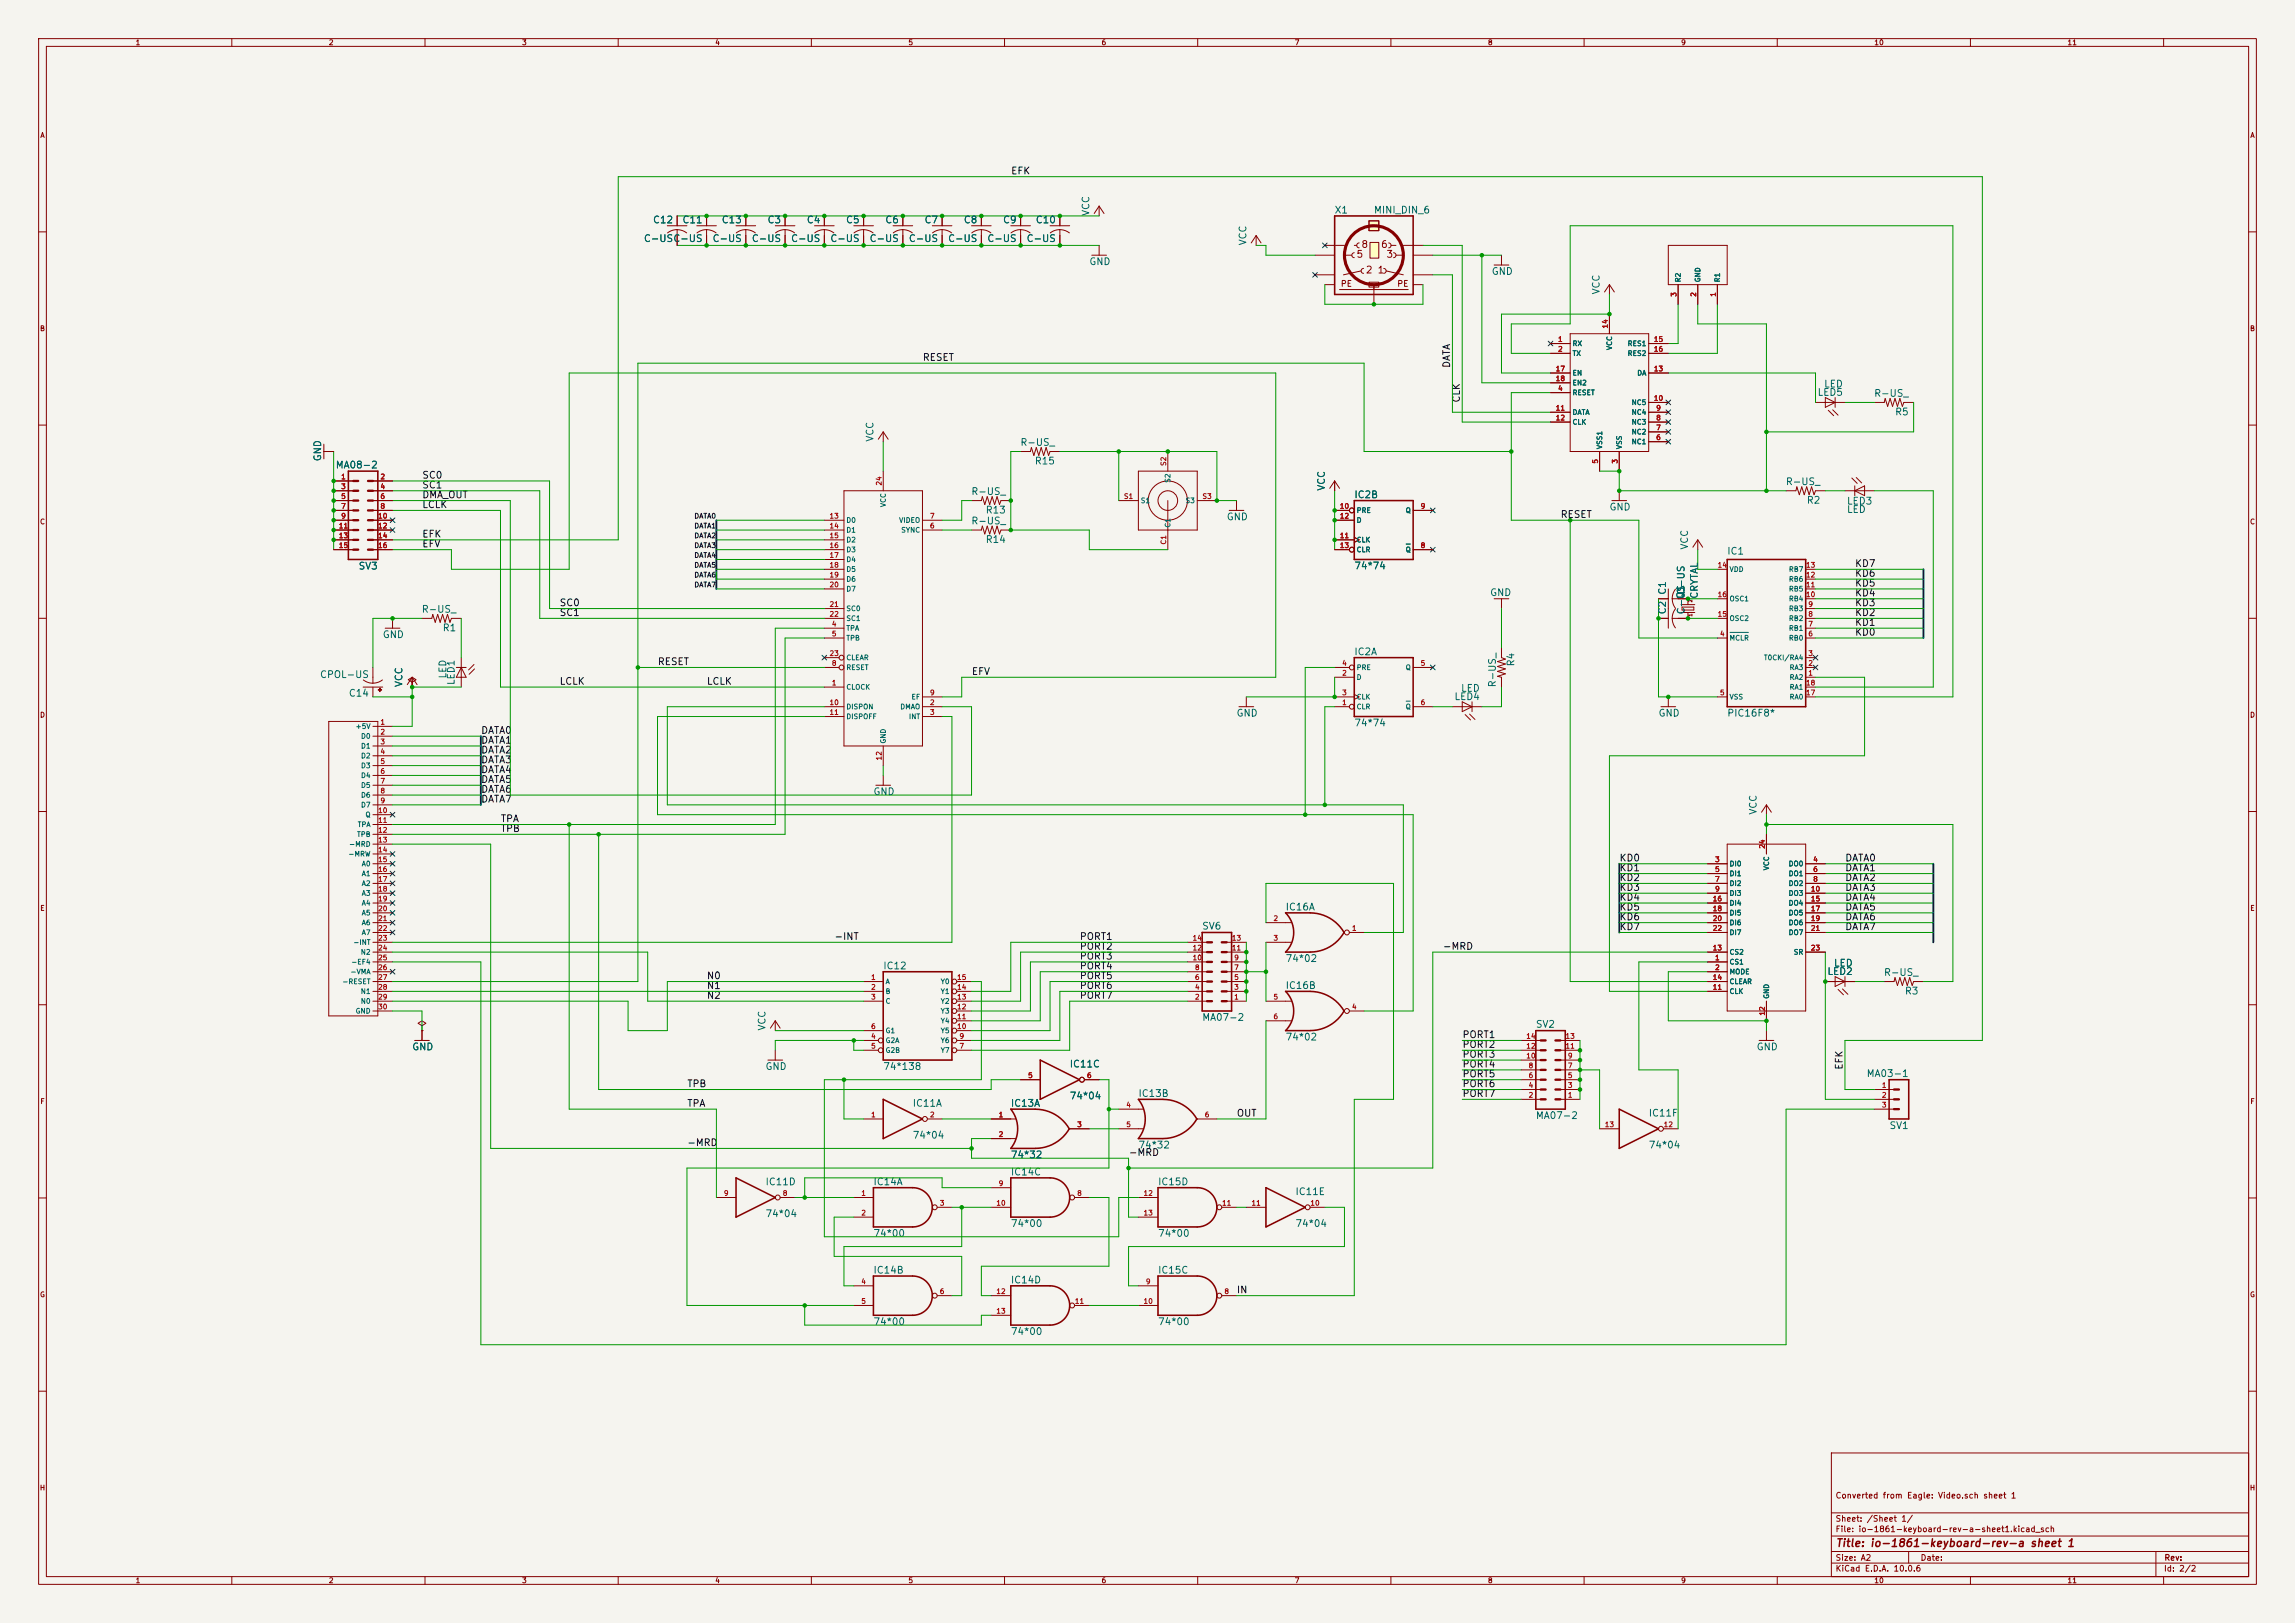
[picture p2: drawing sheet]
<svg xmlns="http://www.w3.org/2000/svg" width="594mm" height="420mm" viewBox="0 0 594 420" stroke-linecap="round" stroke-linejoin="round" font-family="sans-serif">
<defs><g id="words">
<text font-size="2" fill="#840000" x="475" y="400.8">Title: io-1861-keyboard-rev-a sheet 1</text>
<g font-size="1.8" fill="#0f0f0f">
<text x="261.5" y="45.5">EFK</text>
<text x="238.7" y="93.8">RESET</text>
<text x="375.7" y="95.4" transform="rotate(-90 375.7 95.4)">DATA</text>
<text x="378.3" y="104.3" transform="rotate(-90 378.3 104.3)">CLK</text>
<text x="109.1" y="124.3">SC0</text>
<text x="109.1" y="129.4">DMA_OUT</text>
<text x="109.1" y="126.8">SC1</text>
<text x="109.1" y="131.9">LCLK</text>
<text x="403.8" y="134.4">RESET</text>
<text x="109.1" y="142.1">EFV</text>
<text x="109.1" y="139.5">EFK</text>
<text x="480" y="147.1">KD7</text>
<text x="480" y="149.7">KD6</text>
<text x="480" y="152.2">KD5</text>
<text x="480" y="154.8">KD4</text>
<text x="144.7" y="157.3">SC0</text>
<text x="144.7" y="159.8">SC1</text>
<text x="480" y="159.8">KD2</text>
<text x="480" y="157.3">KD3</text>
<text x="480" y="162.4">KD1</text>
<text x="480" y="164.9">KD0</text>
<text x="170.1" y="172.5">RESET</text>
<text x="144.7" y="177.6">LCLK</text>
<text x="182.8" y="177.6">LCLK</text>
<text x="251.4" y="175.1">EFV</text>
<text x="124.4" y="190.3">DATA0</text>
<text x="124.4" y="197.9">DATA3</text>
<text x="124.4" y="195.4">DATA2</text>
<text x="124.4" y="192.9">DATA1</text>
<text x="124.4" y="200.5">DATA4</text>
<text x="124.4" y="203">DATA5</text>
<text x="124.4" y="208.1">DATA7</text>
<text x="124.4" y="205.6">DATA6</text>
<text x="129.5" y="213.2">TPA</text>
<text x="129.5" y="215.7">TPB</text>
<text x="419" y="225.9">KD1</text>
<text x="419" y="223.3">KD0</text>
<text x="477.4" y="223.3">DATA0</text>
<text x="477.4" y="225.9">DATA1</text>
<text x="419" y="233.5">KD4</text>
<text x="419" y="231">KD3</text>
<text x="419" y="228.4">KD2</text>
<text x="477.4" y="231">DATA3</text>
<text x="477.4" y="233.5">DATA4</text>
<text x="477.4" y="228.4">DATA2</text>
<text x="419" y="238.6">KD6</text>
<text x="419" y="236">KD5</text>
<text x="477.4" y="238.6">DATA6</text>
<text x="477.4" y="236">DATA5</text>
<text x="215.8" y="243.7">-INT</text>
<text x="279.3" y="243.7">PORT1</text>
<text x="419" y="241.1">KD7</text>
<text x="477.4" y="241.1">DATA7</text>
<text x="279.3" y="251.3">PORT4</text>
<text x="279.3" y="246.2">PORT2</text>
<text x="279.3" y="248.7">PORT3</text>
<text x="373.3" y="246.2">-MRD</text>
<text x="182.8" y="256.4">N1</text>
<text x="182.8" y="253.8">N0</text>
<text x="279.3" y="256.4">PORT6</text>
<text x="279.3" y="253.8">PORT5</text>
<text x="182.8" y="258.9">N2</text>
<text x="279.3" y="258.9">PORT7</text>
<text x="378.4" y="269.1">PORT1</text>
<text x="378.4" y="271.6">PORT2</text>
<text x="378.4" y="274.1">PORT3</text>
<text x="177.7" y="281.8">TPB</text>
<text x="378.4" y="279.2">PORT5</text>
<text x="378.4" y="281.8">PORT6</text>
<text x="378.4" y="276.7">PORT4</text>
<text x="477.3" y="277" transform="rotate(-90 477.3 277)">EFK</text>
<text x="177.7" y="286.8">TPA</text>
<text x="378.4" y="284.3">PORT7</text>
<text x="320" y="289.4">OUT</text>
<text x="177.7" y="297">-MRD</text>
<text x="292" y="299.5">-MRD</text>
<text x="320" y="335.1">IN</text>
</g>
<g font-size="1.8" fill="#006464">
<text x="168.9" y="58.2">C12</text>
<text x="176.5" y="58.2">C11</text>
<text x="186.6" y="58.2">C13</text>
<text x="198.5" y="58.2">C3</text>
<text x="208.7" y="58.2">C4</text>
<text x="218.8" y="58.2">C5</text>
<text x="229" y="58.2">C6</text>
<text x="239.1" y="58.2">C7</text>
<text x="249.3" y="58.2">C8</text>
<text x="259.5" y="58.2">C9</text>
<text x="267.9" y="58.2">C10</text>
<text x="282.4" y="56" transform="rotate(-90 282.4 56)">VCC</text>
<text x="345.3" y="55.7">X1</text>
<text x="355.5" y="55.7">MINI_DIN_6</text>
<text x="166.5" y="63">C-USC-US</text>
<text x="184.3" y="63">C-US</text>
<text x="194.4" y="63">C-US</text>
<text x="204.6" y="63">C-US</text>
<text x="214.8" y="63">C-US</text>
<text x="224.9" y="63">C-US</text>
<text x="235.1" y="63">C-US</text>
<text x="245.2" y="63">C-US</text>
<text x="255.4" y="63">C-US</text>
<text x="265.6" y="63">C-US</text>
<text x="323" y="63.6" transform="rotate(-90 323 63.6)">VCC</text>
<text x="281.8" y="69">GND</text>
<text x="385.9" y="71.6">GND</text>
<text x="414.5" y="76.3" transform="rotate(-90 414.5 76.3)">VCC</text>
<text x="472" y="100.7">LED</text>
<text x="470.3" y="102.9">LED5</text>
<text x="484.9" y="103.1">R-US_</text>
<text x="490.3" y="107.9">R5</text>
<text x="83.5" y="119.5" transform="rotate(-90 83.5 119.5)">GND</text>
<text x="226.5" y="114.4" transform="rotate(-90 226.5 114.4)">VCC</text>
<text x="263.9" y="115.8">R-US_</text>
<text x="86.7" y="121.6">MA08-2</text>
<text x="267.7" y="120.6">R15</text>
<text x="462.1" y="126">R-US_</text>
<text x="251.2" y="128.5">R-US_</text>
<text x="343.3" y="127.1" transform="rotate(-90 343.3 127.1)">VCC</text>
<text x="350.4" y="129.3">IC2B</text>
<text x="467.5" y="130.8">R2</text>
<text x="477.9" y="131">LED3</text>
<text x="251.2" y="136.1">R-US_</text>
<text x="255" y="133.3">R13</text>
<text x="317.4" y="135.1">GND</text>
<text x="416.4" y="132.5">GND</text>
<text x="477.9" y="133.2">LED</text>
<text x="255" y="140.9">R14</text>
<text x="437.3" y="142.4" transform="rotate(-90 437.3 142.4)">VCC</text>
<text x="446.9" y="143.9">IC1</text>
<text x="92.7" y="147.8">SV3</text>
<text x="350.4" y="147.8">74*74</text>
<text x="385.5" y="154.7">GND</text>
<text x="431.6" y="154.1" transform="rotate(-90 431.6 154.1)">C1</text>
<text x="436.3" y="155.1" transform="rotate(-90 436.3 155.1)">Q1</text>
<text x="436.4" y="154.1" transform="rotate(-90 436.4 154.1)">C-US</text>
<text x="439.9" y="155.1" transform="rotate(-90 439.9 155.1)">CRYTAL</text>
<text x="109" y="159">R-US_</text>
<text x="431.6" y="159.1" transform="rotate(-90 431.6 159.1)">C2</text>
<text x="436.4" y="159.1" transform="rotate(-90 436.4 159.1)">C-US</text>
<text x="98.9" y="165.5">GND</text>
<text x="114.4" y="163.8">R1</text>
<text x="350.4" y="170">IC2A</text>
<text x="392.4" y="172.6" transform="rotate(-90 392.4 172.6)">R4</text>
<text x="82.7" y="175.9">CPOL-US</text>
<text x="104.6" y="177.9" transform="rotate(-90 104.6 177.9)">VCC</text>
<text x="115.9" y="175.7" transform="rotate(-90 115.9 175.7)">LED</text>
<text x="118.1" y="177.4" transform="rotate(-90 118.1 177.4)">LED1</text>
<text x="378" y="179.4">LED</text>
<text x="387.6" y="178" transform="rotate(-90 387.6 178)">R-US_</text>
<text x="90.1" y="180.7">C14</text>
<text x="319.9" y="185.9">GND</text>
<text x="376.3" y="181.6">LED4</text>
<text x="429.1" y="185.9">GND</text>
<text x="446.9" y="185.9">PIC16F8*</text>
<text x="350.4" y="188.4">74*74</text>
<text x="225.9" y="206.2">GND</text>
<text x="455.1" y="211" transform="rotate(-90 455.1 211)">VCC</text>
<text x="332.6" y="236">IC16A</text>
<text x="311" y="241">SV6</text>
<text x="228.5" y="251.3">IC12</text>
<text x="332.6" y="249.4">74*02</text>
<text x="474.5" y="250.6">LED</text>
<text x="332.6" y="256.3">IC16B</text>
<text x="472.8" y="252.7">LED2</text>
<text x="487.5" y="253">R-US_</text>
<text x="492.9" y="257.8">R3</text>
<text x="198.6" y="266.8" transform="rotate(-90 198.6 266.8)">VCC</text>
<text x="311" y="264.6">MA07-2</text>
<text x="332.6" y="269.7">74*02</text>
<text x="397.4" y="266.4">SV2</text>
<text x="106.5" y="272.2">GND</text>
<text x="454.5" y="272.2">GND</text>
<text x="198" y="277.3">GND</text>
<text x="228.5" y="277.3">74*138</text>
<text x="276.7" y="276.7">IC11C</text>
<text x="483" y="279.1">MA03-1</text>
<text x="236.1" y="286.8">IC11A</text>
<text x="261.5" y="286.8">IC13A</text>
<text x="276.7" y="284.9">74*04</text>
<text x="294.5" y="284.3">IC13B</text>
<text x="397.4" y="290">MA07-2</text>
<text x="426.6" y="289.4">IC11F</text>
<text x="488.9" y="292.6">SV1</text>
<text x="236.1" y="295.1">74*04</text>
<text x="294.5" y="297.6">74*32</text>
<text x="426.6" y="297.6">74*04</text>
<text x="261.5" y="300.2">74*32</text>
<text x="261.5" y="304.6">IC14C</text>
<text x="198" y="307.1">IC11D</text>
<text x="225.9" y="307.1">IC14A</text>
<text x="299.6" y="307.1">IC15D</text>
<text x="335.1" y="309.7">IC11E</text>
<text x="198" y="315.4">74*04</text>
<text x="261.5" y="317.9">74*00</text>
<text x="335.1" y="317.9">74*04</text>
<text x="225.9" y="320.5">74*00</text>
<text x="299.6" y="320.5">74*00</text>
<text x="225.9" y="330">IC14B</text>
<text x="261.5" y="332.5">IC14D</text>
<text x="299.6" y="330">IC15C</text>
<text x="225.9" y="343.3">74*00</text>
<text x="261.5" y="345.9">74*00</text>
<text x="299.6" y="343.3">74*00</text>
</g>
<g font-size="1.8" fill="#840000">
<text x="352.2" y="64.6">8</text>
<text x="357.3" y="64.6">6</text>
<text x="350.9" y="67.1">5</text>
<text x="353.4" y="71.2">2</text>
<text x="356.4" y="71.2">1</text>
<text x="358.7" y="67.1">3</text>
</g>
<g font-size="1.5" fill="#840000">
<text x="346.9" y="74.6">PE</text>
<text x="361.5" y="74.6">PE</text>
<text x="475" y="388.1">Converted from Eagle: Video.sch sheet 1</text>
<text x="475" y="394.1">Sheet: /Sheet 1/</text>
<text x="475" y="396.8">File: io-1861-keyboard-rev-a-sheet1.kicad_sch</text>
<text x="475" y="407">KiCad E.D.A. 10.0.6</text>
<text x="475" y="404.2">Size: A2</text>
<text x="497" y="404.2">Date:</text>
<text x="560" y="407">Id: 2/2</text>
<text x="560.1" y="404.2">Rev:</text>
</g>
<g font-size="1.3" fill="#840000">
<text x="35" y="12">1</text>
<text x="85" y="12">2</text>
<text x="135" y="12">3</text>
<text x="185" y="12">4</text>
<text x="235" y="12">5</text>
<text x="285" y="12">6</text>
<text x="335" y="12">7</text>
<text x="385" y="12">8</text>
<text x="435" y="12">9</text>
<text x="485" y="12">10</text>
<text x="535" y="12">11</text>
<text x="10.3" y="36">A</text>
<text x="582.3" y="36">A</text>
<text x="10.2" y="86">B</text>
<text x="582.2" y="86">B</text>
<text x="10.2" y="136">C</text>
<text x="582.2" y="136">C</text>
<text x="10.2" y="186">D</text>
<text x="582.2" y="186">D</text>
<text x="10.3" y="236">E</text>
<text x="582.3" y="236">E</text>
<text x="10.3" y="286">F</text>
<text x="582.3" y="286">F</text>
<text x="10.2" y="336">G</text>
<text x="582.2" y="336">G</text>
<text x="10.2" y="386">H</text>
<text x="582.2" y="386">H</text>
<text x="35" y="410">1</text>
<text x="85" y="410">2</text>
<text x="135" y="410">3</text>
<text x="185" y="410">4</text>
<text x="235" y="410">5</text>
<text x="285" y="410">6</text>
<text x="335" y="410">7</text>
<text x="385" y="410">8</text>
<text x="435" y="410">9</text>
<text x="485" y="410">10</text>
<text x="535" y="410">11</text>
</g>
<g font-size="1.3" fill="#a90000">
<text x="434.2" y="76.9" transform="rotate(-90 434.2 76.9)">3</text>
<text x="439.3" y="76.9" transform="rotate(-90 439.3 76.9)">2</text>
<text x="444.4" y="76.9" transform="rotate(-90 444.4 76.9)">1</text>
<text x="403.1" y="88.8">1</text>
<text x="416.4" y="85.2" transform="rotate(-90 416.4 85.2)">14</text>
<text x="427.9" y="88.8">15</text>
<text x="403.1" y="91.3">2</text>
<text x="427.9" y="91.3">16</text>
<text x="402.5" y="96.4">17</text>
<text x="402.5" y="98.9">18</text>
<text x="403.1" y="101.5">4</text>
<text x="427.9" y="96.4">13</text>
<text x="402.5" y="106.5">11</text>
<text x="427.9" y="104">10</text>
<text x="428.5" y="106.5">9</text>
<text x="402.5" y="109.1">12</text>
<text x="428.5" y="111.6">7</text>
<text x="428.5" y="109.1">8</text>
<text x="428.5" y="114.2">6</text>
<text x="88.2" y="124.3">1</text>
<text x="98.3" y="124.3">2</text>
<text x="228.5" y="125.8" transform="rotate(-90 228.5 125.8)">24</text>
<text x="302.1" y="120.7" transform="rotate(-90 302.1 120.7)">S2</text>
<text x="413.9" y="120.1" transform="rotate(-90 413.9 120.1)">5</text>
<text x="419" y="120.1" transform="rotate(-90 419 120.1)">3</text>
<text x="88.2" y="126.9">3</text>
<text x="88.2" y="129.4">5</text>
<text x="88.2" y="131.9">7</text>
<text x="98.3" y="126.9">4</text>
<text x="98.3" y="129.4">6</text>
<text x="98.3" y="131.9">8</text>
<text x="290.8" y="129.4">S1</text>
<text x="311.1" y="129.4">S3</text>
<text x="346.6" y="131.9">10</text>
<text x="367.6" y="131.9">9</text>
<text x="87.6" y="137">11</text>
<text x="88.2" y="134.5">9</text>
<text x="97.7" y="134.5">10</text>
<text x="97.7" y="137">12</text>
<text x="214.6" y="134.5">13</text>
<text x="214.6" y="137">14</text>
<text x="240.6" y="137">6</text>
<text x="240.6" y="134.5">7</text>
<text x="346.6" y="134.5">12</text>
<text x="87.6" y="139.6">13</text>
<text x="87.6" y="142.1">15</text>
<text x="97.7" y="139.6">14</text>
<text x="97.7" y="142.1">16</text>
<text x="214.6" y="139.6">15</text>
<text x="214.6" y="142.1">16</text>
<text x="302.1" y="141.1" transform="rotate(-90 302.1 141.1)">C1</text>
<text x="346.6" y="139.6">11</text>
<text x="346.6" y="142.1">13</text>
<text x="367.6" y="142.1">8</text>
<text x="214.6" y="144.6">17</text>
<text x="214.6" y="147.2">18</text>
<text x="214.6" y="149.7">19</text>
<text x="444.4" y="147.2">14</text>
<text x="467.3" y="149.7">12</text>
<text x="467.3" y="147.2">13</text>
<text x="214.6" y="152.3">20</text>
<text x="444.4" y="154.8">16</text>
<text x="467.3" y="154.8">10</text>
<text x="467.3" y="152.3">11</text>
<text x="214.6" y="157.3">21</text>
<text x="214.6" y="159.9">22</text>
<text x="444.4" y="159.9">15</text>
<text x="467.9" y="159.9">8</text>
<text x="467.9" y="157.3">9</text>
<text x="215.2" y="162.4">4</text>
<text x="215.2" y="165">5</text>
<text x="445" y="165">4</text>
<text x="467.9" y="165">6</text>
<text x="467.9" y="162.4">7</text>
<text x="214.6" y="170">23</text>
<text x="215.2" y="172.6">8</text>
<text x="347.2" y="172.6">4</text>
<text x="367.6" y="172.6">5</text>
<text x="467.9" y="172.6">2</text>
<text x="467.9" y="170">3</text>
<text x="215.2" y="177.7">1</text>
<text x="347.2" y="175.1">2</text>
<text x="467.3" y="177.7">18</text>
<text x="467.9" y="175.1">1</text>
<text x="214.6" y="182.7">10</text>
<text x="214.6" y="185.3">11</text>
<text x="240.6" y="182.7">2</text>
<text x="240.6" y="185.3">3</text>
<text x="240.6" y="180.2">9</text>
<text x="347.2" y="182.7">1</text>
<text x="347.2" y="180.2">3</text>
<text x="367.6" y="182.7">6</text>
<text x="445" y="180.2">5</text>
<text x="467.3" y="180.2">17</text>
<text x="98.3" y="187.8">1</text>
<text x="98.3" y="190.4">2</text>
<text x="98.3" y="192.9">3</text>
<text x="98.3" y="195.4">4</text>
<text x="98.3" y="198">5</text>
<text x="228.5" y="196.9" transform="rotate(-90 228.5 196.9)">12</text>
<text x="98.3" y="200.5">6</text>
<text x="98.3" y="203.1">7</text>
<text x="98.3" y="205.6">8</text>
<text x="98.3" y="208.1">9</text>
<text x="97.7" y="210.7">10</text>
<text x="97.7" y="213.2">11</text>
<text x="97.7" y="215.8">12</text>
<text x="97.7" y="218.3">13</text>
<text x="97.7" y="220.8">14</text>
<text x="457.1" y="219.8" transform="rotate(-90 457.1 219.8)">24</text>
<text x="97.7" y="223.4">15</text>
<text x="97.7" y="225.9">16</text>
<text x="443.8" y="223.4">3</text>
<text x="443.8" y="225.9">5</text>
<text x="469.2" y="223.4">4</text>
<text x="469.2" y="225.9">6</text>
<text x="97.7" y="228.5">17</text>
<text x="97.7" y="231">18</text>
<text x="97.7" y="233.5">19</text>
<text x="443.2" y="233.5">16</text>
<text x="443.8" y="228.5">7</text>
<text x="443.8" y="231">9</text>
<text x="468.6" y="231">10</text>
<text x="468.6" y="233.5">15</text>
<text x="469.2" y="228.5">8</text>
<text x="97.7" y="236.1">20</text>
<text x="97.7" y="238.6">21</text>
<text x="329.5" y="238.6">2</text>
<text x="443.2" y="236.1">18</text>
<text x="443.2" y="238.6">20</text>
<text x="468.6" y="236.1">17</text>
<text x="468.6" y="238.6">19</text>
<text x="97.7" y="241.2">22</text>
<text x="97.7" y="243.7">23</text>
<text x="308.5" y="243.7">14</text>
<text x="318.7" y="243.7">13</text>
<text x="329.5" y="243.7">3</text>
<text x="349.8" y="241.2">1</text>
<text x="443.2" y="241.2">22</text>
<text x="468.6" y="241.2">21</text>
<text x="97.7" y="246.2">24</text>
<text x="97.7" y="248.8">25</text>
<text x="97.7" y="251.3">26</text>
<text x="308.5" y="248.8">10</text>
<text x="308.5" y="246.2">12</text>
<text x="309.1" y="251.3">8</text>
<text x="318.7" y="246.2">11</text>
<text x="319.3" y="251.3">7</text>
<text x="319.3" y="248.8">9</text>
<text x="443.2" y="246.2">13</text>
<text x="443.8" y="248.8">1</text>
<text x="443.8" y="251.3">2</text>
<text x="468.6" y="246.2">23</text>
<text x="97.7" y="253.9">27</text>
<text x="97.7" y="256.4">28</text>
<text x="225.3" y="253.9">1</text>
<text x="225.3" y="256.4">2</text>
<text x="247.6" y="256.4">14</text>
<text x="247.6" y="253.9">15</text>
<text x="309.1" y="256.4">4</text>
<text x="309.1" y="253.9">6</text>
<text x="319.3" y="256.4">3</text>
<text x="319.3" y="253.9">5</text>
<text x="443.2" y="256.4">11</text>
<text x="443.2" y="253.9">14</text>
<text x="97.7" y="258.9">29</text>
<text x="97.7" y="261.5">30</text>
<text x="225.3" y="258.9">3</text>
<text x="247.6" y="261.5">12</text>
<text x="247.6" y="258.9">13</text>
<text x="309.1" y="258.9">2</text>
<text x="319.3" y="258.9">1</text>
<text x="329.5" y="258.9">5</text>
<text x="349.8" y="261.5">4</text>
<text x="457.1" y="263" transform="rotate(-90 457.1 263)">12</text>
<text x="225.3" y="269.1">4</text>
<text x="225.3" y="266.6">6</text>
<text x="247.6" y="266.6">10</text>
<text x="247.6" y="264">11</text>
<text x="248.2" y="269.1">9</text>
<text x="329.5" y="264">6</text>
<text x="394.9" y="269.1">14</text>
<text x="405.1" y="269.1">13</text>
<text x="225.3" y="271.6">5</text>
<text x="248.2" y="271.6">7</text>
<text x="394.9" y="274.2">10</text>
<text x="394.9" y="271.6">12</text>
<text x="405.1" y="271.6">11</text>
<text x="405.7" y="274.2">9</text>
<text x="266" y="279.3">5</text>
<text x="281.2" y="279.3">6</text>
<text x="395.5" y="281.8">4</text>
<text x="395.5" y="279.3">6</text>
<text x="395.5" y="276.7">8</text>
<text x="405.7" y="281.8">3</text>
<text x="405.7" y="279.3">5</text>
<text x="405.7" y="276.7">7</text>
<text x="486.9" y="281.8">1</text>
<text x="291.4" y="286.9">4</text>
<text x="395.5" y="284.3">2</text>
<text x="405.7" y="284.3">1</text>
<text x="486.9" y="284.3">2</text>
<text x="486.9" y="286.9">3</text>
<text x="225.3" y="289.4">1</text>
<text x="240.6" y="289.4">2</text>
<text x="258.3" y="289.4">1</text>
<text x="278.7" y="292">3</text>
<text x="291.4" y="292">5</text>
<text x="311.7" y="289.4">6</text>
<text x="415.2" y="292">13</text>
<text x="430.5" y="292">12</text>
<text x="258.3" y="294.5">2</text>
<text x="187.2" y="309.7">9</text>
<text x="202.5" y="309.7">8</text>
<text x="222.8" y="309.7">1</text>
<text x="258.3" y="307.2">9</text>
<text x="278.7" y="309.7">8</text>
<text x="295.8" y="309.7">12</text>
<text x="222.8" y="314.8">2</text>
<text x="243.1" y="312.3">3</text>
<text x="257.7" y="312.3">10</text>
<text x="295.8" y="314.8">13</text>
<text x="316.2" y="312.3">11</text>
<text x="323.8" y="312.3">11</text>
<text x="339" y="312.3">10</text>
<text x="222.8" y="332.6">4</text>
<text x="243.1" y="335.1">6</text>
<text x="257.7" y="335.1">12</text>
<text x="296.4" y="332.6">9</text>
<text x="316.8" y="335.1">8</text>
<text x="222.8" y="337.7">5</text>
<text x="257.7" y="340.2">13</text>
<text x="278.1" y="337.7">11</text>
<text x="295.8" y="337.7">10</text>
</g>
<g font-size="1.3" fill="#006464">
<text x="435.3" y="73.2" transform="rotate(-90 435.3 73.2)">R2</text>
<text x="440.4" y="73.2" transform="rotate(-90 440.4 73.2)">GND</text>
<text x="445.5" y="73.2" transform="rotate(-90 445.5 73.2)">R1</text>
<text x="406.9" y="89.9">RX</text>
<text x="421.1" y="89.9">RES1</text>
<text x="406.9" y="92.4">TX</text>
<text x="417.5" y="90.7" transform="rotate(-90 417.5 90.7)">VCC</text>
<text x="421.1" y="92.4">RES2</text>
<text x="406.9" y="97.5">EN</text>
<text x="406.9" y="100">EN2</text>
<text x="423.6" y="97.5">DA</text>
<text x="406.9" y="102.6">RESET</text>
<text x="406.9" y="107.6">DATA</text>
<text x="422.2" y="107.6">NC4</text>
<text x="422.2" y="105.1">NC5</text>
<text x="406.9" y="110.2">CLK</text>
<text x="422.2" y="112.7">NC2</text>
<text x="422.2" y="110.2">NC3</text>
<text x="415" y="116.4" transform="rotate(-90 415 116.4)">VSS1</text>
<text x="420.1" y="116.4" transform="rotate(-90 420.1 116.4)">VSS</text>
<text x="422.2" y="115.3">NC1</text>
<text x="303.2" y="125.1" transform="rotate(-90 303.2 125.1)">S2</text>
<text x="229.6" y="131.4" transform="rotate(-90 229.6 131.4)">VCC</text>
<text x="295.1" y="130.5">S1</text>
<text x="306.7" y="130.5">S3</text>
<text x="218.9" y="135.6">D0</text>
<text x="232.6" y="135.6">VIDEO</text>
<text x="303.2" y="136.7" transform="rotate(-90 303.2 136.7)">C1</text>
<text x="351" y="133">PRE</text>
<text x="351" y="135.6">D</text>
<text x="363.7" y="133">Q</text>
<text x="218.9" y="138.1">D1</text>
<text x="218.9" y="140.7">D2</text>
<text x="218.9" y="143.2">D3</text>
<text x="233.1" y="138.1">SYNC</text>
<text x="351" y="140.7">CLK</text>
<text x="351" y="143.2">CLR</text>
<text x="363.7" y="143.2">Q</text>
<text x="218.9" y="145.7">D4</text>
<text x="218.9" y="148.3">D5</text>
<text x="447.5" y="148.3">VDD</text>
<text x="462.9" y="148.3">RB7</text>
<text x="218.9" y="150.8">D6</text>
<text x="218.9" y="153.4">D7</text>
<text x="447.5" y="155.9">OSC1</text>
<text x="462.9" y="155.9">RB4</text>
<text x="462.9" y="153.4">RB5</text>
<text x="462.9" y="150.8">RB6</text>
<text x="218.9" y="158.4">SC0</text>
<text x="218.9" y="161">SC1</text>
<text x="447.5" y="161">OSC2</text>
<text x="462.9" y="161">RB2</text>
<text x="462.9" y="158.4">RB3</text>
<text x="218.9" y="163.5">TPA</text>
<text x="218.9" y="166.1">TPB</text>
<text x="447.5" y="166.1">MCLR</text>
<text x="462.9" y="166.1">RB0</text>
<text x="462.9" y="163.5">RB1</text>
<text x="218.9" y="173.7">RESET</text>
<text x="218.9" y="171.1">CLEAR</text>
<text x="351" y="173.7">PRE</text>
<text x="363.7" y="173.7">Q</text>
<text x="456.4" y="171.1">T0CKI/RA4</text>
<text x="463.1" y="173.7">RA3</text>
<text x="218.9" y="178.8">CLOCK</text>
<text x="351" y="176.2">D</text>
<text x="463.1" y="176.2">RA2</text>
<text x="463.1" y="178.8">RA1</text>
<text x="218.9" y="183.8">DISPON</text>
<text x="232.9" y="183.8">DMAO</text>
<text x="235.8" y="181.3">EF</text>
<text x="351" y="183.8">CLR</text>
<text x="351" y="181.3">CLK</text>
<text x="363.7" y="183.8">Q</text>
<text x="447.5" y="181.3">VSS</text>
<text x="463.1" y="181.3">RA0</text>
<text x="91.9" y="188.9">+5V</text>
<text x="93.3" y="191.5">D0</text>
<text x="218.9" y="186.4">DISPOFF</text>
<text x="235.1" y="186.4">INT</text>
<text x="93.3" y="194">D1</text>
<text x="93.3" y="196.5">D2</text>
<text x="229.6" y="192.6" transform="rotate(-90 229.6 192.6)">GND</text>
<text x="93.3" y="199.1">D3</text>
<text x="93.3" y="201.6">D4</text>
<text x="93.3" y="204.2">D5</text>
<text x="93.3" y="206.7">D6</text>
<text x="93.3" y="209.2">D7</text>
<text x="92.5" y="214.3">TPA</text>
<text x="94.5" y="211.8">Q</text>
<text x="90" y="221.9">-MRW</text>
<text x="90.2" y="219.4">-MRD</text>
<text x="92.3" y="216.9">TPB</text>
<text x="93.5" y="224.5">A0</text>
<text x="93.5" y="227">A1</text>
<text x="447.5" y="224.5">DI0</text>
<text x="447.5" y="227">DI1</text>
<text x="458.2" y="225.3" transform="rotate(-90 458.2 225.3)">VCC</text>
<text x="462.8" y="224.5">DO0</text>
<text x="462.8" y="227">DO1</text>
<text x="93.5" y="229.6">A2</text>
<text x="93.5" y="232.1">A3</text>
<text x="447.5" y="229.6">DI2</text>
<text x="447.5" y="232.1">DI3</text>
<text x="462.8" y="229.6">DO2</text>
<text x="462.8" y="232.1">DO3</text>
<text x="93.5" y="234.6">A4</text>
<text x="93.5" y="237.2">A5</text>
<text x="93.5" y="239.7">A6</text>
<text x="447.5" y="234.6">DI4</text>
<text x="447.5" y="237.2">DI5</text>
<text x="447.5" y="239.7">DI6</text>
<text x="462.8" y="234.6">DO4</text>
<text x="462.8" y="237.2">DO5</text>
<text x="462.8" y="239.7">DO6</text>
<text x="91.3" y="244.8">-INT</text>
<text x="93.5" y="242.3">A7</text>
<text x="447.5" y="242.3">DI7</text>
<text x="462.8" y="242.3">DO7</text>
<text x="90.8" y="249.9">-EF4</text>
<text x="93.2" y="247.3">N2</text>
<text x="447.5" y="249.9">CS1</text>
<text x="447.5" y="247.3">CS2</text>
<text x="464.1" y="247.3">SR</text>
<text x="88.5" y="255">-RESET</text>
<text x="90.6" y="252.4">-VMA</text>
<text x="93.2" y="257.5">N1</text>
<text x="229.1" y="255">A</text>
<text x="229.1" y="257.5">B</text>
<text x="243.3" y="257.5">Y1</text>
<text x="243.3" y="255">Y0</text>
<text x="447.5" y="252.4">MODE</text>
<text x="447.5" y="257.5">CLK</text>
<text x="447.5" y="255">CLEAR</text>
<text x="91.9" y="262.6">GND</text>
<text x="93.2" y="260">N0</text>
<text x="229.1" y="260">C</text>
<text x="243.3" y="262.6">Y3</text>
<text x="243.3" y="260">Y2</text>
<text x="458.2" y="258.6" transform="rotate(-90 458.2 258.6)">GND</text>
<text x="229.1" y="267.7">G1</text>
<text x="243.3" y="267.7">Y5</text>
<text x="243.3" y="265.1">Y4</text>
<text x="229.1" y="270.2">G2A</text>
<text x="229.1" y="272.7">G2B</text>
<text x="243.3" y="272.7">Y7</text>
<text x="243.3" y="270.2">Y6</text>
</g>
<g font-size="1.3" fill="#0f0f0f">
<text x="179.6" y="134.5">DATA0</text>
<text x="179.6" y="137">DATA1</text>
<text x="179.6" y="139.6">DATA2</text>
<text x="179.6" y="142.1">DATA3</text>
<text x="179.6" y="144.7">DATA4</text>
<text x="179.6" y="147.2">DATA5</text>
<text x="179.6" y="149.7">DATA6</text>
<text x="179.6" y="152.3">DATA7</text>
</g>
<g font-size=".9" fill="#840000">
<text x="438.2" y="156" transform="rotate(-90 438.2 156)">2</text>
<text x="438.2" y="159.7" transform="rotate(-90 438.2 159.7)">1</text>
</g>
</g></defs>
<path d="M0 0h594v420h-594z" fill="#f5f4ef" stroke="#f5f4ef" stroke-width=".26"/>
<g fill="none" stroke="#840000" stroke-width=".26">
<path d="M10 10h574v400h-574zM12 12h570v396h-570zM60 10v2M110 10v2M160 10v2M210 10v2M260 10v2M310 10v2M360 10v2M410 10v2M460 10v2M510 10v2"/>
<path d="M560 10v2M10 60h2M582 60h2M10 110h2M302.3 116.8v5.1M582 110h2M289.6 129.5h5M294.6 121.9h15.3v15.3h-15.3zM302.3 129.5v12.7M309.9 129.5h5.1M318.1 132.1h3.8M320 129.5v2.6"/>
<path d="M10 160h2M106.7 176.5l1-.6-1-.6-1 .6 1 .6v1.3M106.7 177.8h.1M106.7 175.3l-1.3 1.9M106.7 175.3l1.2 1.9M106.7 175.3v2.5M118.1 172.7h2.5M119.4 172.7l1.2 2.6h-2.5zM119.4 170.2v7.6M122.7 172l-1.4 1.4M122.8 173.1l-1.4 1.4M582 160h2"/>
<path d="M429.9 182.9h3.8M431.8 180.3v2.6M10 210h2M582 210h2M10 260h2M107.3 269.2h3.8M109.2 265.4l1-.6-1-.6-1 .6 1 .6v1.3M109.2 266.7h.1M109.2 266.7v2.5M582 260h2M10 310h2M582 310h2"/>
<path d="M10 360h2M474 376h108v32h-108zM582 360h2M474 397.5h108M474 391.5h108M60 408v2M110 408v2M160 408v2M210 408v2M260 408v2M310 408v2M360 408v2"/>
<path d="M410 408v2M460 408v2M474 404.5h108M474 401.5h108M494 401.5v3M510 408v2M558 401.5v6.5M560 408v2"/>
<circle cx="302.3" cy="129.5" r="2.54"/>
<circle cx="302.3" cy="129.5" r="5.1"/>
</g>
<g fill="#ffffc2">
<path d="M97.9 178.5l.9 .1z"/>
<path d="M98.3 178.1l.1 .9z"/>
</g>
<g fill="none" stroke="#840000" stroke-width=".26">
<path d="M172.7 58.4h5.1M175.3 59.4a4.1 4.1 0 0 0-2.5 .9M175.3 55.9v2.5M180.3 58.4h5.1M182.9 59.4a4.1 4.1 0 0 0-2.5 .9M182.9 55.9v2.5M190.5 58.4h5.1M193 59.4a4.1 4.1 0 0 0-2.4 .9M193 55.9v2.5M200.7 58.4h5M203.2 59.4a4.1 4.1 0 0 0-2.5 .9M203.2 55.9v2.5"/>
<path d="M210.8 58.4h5.1M213.4 59.4a4.1 4.1 0 0 0-2.5 .9M213.4 55.9v2.5M221 58.4h5.1M223.5 59.4a4.1 4.1 0 0 0-2.5 .9M223.5 55.9v2.5M231.1 58.4h5.1M233.7 59.4a4.1 4.1 0 0 0-2.5 .9M233.7 55.9v2.5M241.3 58.4h5.1M243.8 59.4a4.1 4.1 0 0 0-2.4 .9M243.8 55.9v2.5"/>
<path d="M251.5 58.4h5M254 59.4a4.1 4.1 0 0 0-2.5 .9M254 55.9v2.5M261.6 58.4h5.1M264.2 59.4a4.1 4.1 0 0 0-2.5 .9M264.2 55.9v2.5M271.8 58.4h5.1M274.3 59.4a4.1 4.1 0 0 0-2.5 .9M274.3 55.9v2.5M284.5 53.3v2.6M284.5 53.3l-1.3 1.9M284.5 53.3l1.2 1.9"/>
<path d="M177.7 60.3a4.1 4.1 0 0 0-2.4-.9v4.1M185.3 60.3a4.1 4.1 0 0 0-2.4-.9v4.1M195.5 60.3a4.1 4.1 0 0 0-2.5-.9v4.1M205.7 60.3a4.1 4.1 0 0 0-2.5-.9v4.1M215.8 60.3a4.1 4.1 0 0 0-2.4-.9v4.1M226 60.3a4.1 4.1 0 0 0-2.5-.9v4.1M236.1 60.3a4.1 4.1 0 0 0-2.4-.9v4.1M246.3 60.3a4.1 4.1 0 0 0-2.5-.9v4.1M256.5 60.3a4 4 0 0 0-2.5-.9v4.1M266.6 60.3a4 4 0 0 0-2.4-.9v4.1M276.8 60.3a4 4 0 0 0-2.5-.9v4.1M282.6 66h3.8"/>
<path d="M284.5 63.5v2.5M325.1 61l-1.3 1.9M325.1 61l1.3 1.9M325.1 61v2.5M386.7 68.6h3.8M388.6 66v2.6M431.8 63.5h15.2v10.2h-15.2zM434.3 73.7v5M439.4 73.7v5M444.5 73.7v5M401.3 88.9h5.1M401.3 91.4h5.1"/>
<path d="M401.3 96.5h5.1M401.3 99.1h5.1M406.4 86.4h20.3v30.4h-20.3zM416.6 81.3v5.1M426.7 88.9h5.1M426.7 91.4h5.1M426.7 96.5h5.1M83.8 116.8h2.6M83.8 114.9v3.8M228.6 111.8v2.5M228.6 111.8l-1.3 1.9M228.6 111.8l1.3 1.9"/>
<path d="M264.2 116.8h2.5l.3-1 .6 2.1 .6-2.1 .7 2.1 .6-2.1 .6 2.1 .7-2.1 .6 2.1 .4-1.1h2.5M401.3 101.6h5.1M401.3 109.2h5.1M401.3 106.7h5.1M414 116.8v5.1M419.1 116.8v5.1M426.7 104.1h5.1M426.7 114.3h5.1M426.7 111.8h5.1M426.7 109.2h5.1M426.7 106.7h5.1M469.9 104.1h7.6"/>
<path d="M472.4 102.9l2.6 1.2-2.6 1.3zM473.2 106.2l1.4 1.4M474.3 106l1.4 1.4M475 102.9v2.5M485.1 104.1h2.6l.2-1 .7 2.1 .6-2.1 .6 2.1 .7-2.1 .6 2.1 .6-2.1 .7 2.1 .4-1.1h2.5M86.4 129.5h5M86.4 137.2h5M86.4 124.5h5M86.4 127h5M86.4 132.1h5M86.4 134.6h5M86.4 139.7h5"/>
<path d="M96.5 129.5h5.1M96.5 137.2h5.1M96.5 124.5h5.1M96.5 127h5.1M96.5 132.1h5.1M96.5 134.6h5.1M96.5 139.7h5.1M213.4 137.2h5M213.4 134.6h5M213.4 139.7h5M218.4 127h20.4v66h-20.4zM228.6 121.9v5.1"/>
<path d="M238.8 137.2h5M238.8 134.6h5M251.5 129.5h2.5l.3-1 .6 2.1 .6-2.1 .7 2.1 .6-2.1 .6 2.1 .7-2.1 .6 2.1 .4-1.1h2.5M251.5 137.2h2.5l.3-1.1 .6 2.1 .6-2.1 .7 2.1 .6-2.1 .6 2.1 .7-2.1 .6 2.1 .4-1h2.5M345.4 124.5l-1.2 1.9M345.4 124.5l1.3 1.9M345.4 124.5v2.5M417.2 129.5h3.8M419.1 127v2.5M439.4 139.7l-1.3 1.9M439.4 139.7l1.3 1.9M439.4 139.7v2.5"/>
<path d="M462.3 127h2.5l.3-1 .6 2 .6-2 .7 2 .6-2 .6 2 .7-2 .6 2 .4-1h2.5M477.5 127h7.6M479.3 123.7l1.4 1.4M480.1 127l2.5-1.3v2.6zM480.1 125.7v2.6M480.4 123.6l1.4 1.4M86.4 142.2h5M96.5 142.2h5.1M213.4 142.2h5M213.4 144.8h5M213.4 147.3h5M213.4 149.9h5"/>
<path d="M213.4 152.4h5M213.4 157.5h5M94 177.8h5.1M94 175.9a4 4 0 0 0 2.5 .9M96.5 172.7v4.1M96.5 177.8v2.5M97.9 178.5l.9 .1zM98.3 178.1l.1 .9zM99 175.9a4.1 4.1 0 0 1-2.5 .9M99.7 162.6h3.8M101.6 160v2.6M109.2 160h2.6l.2-1 .6 2 .7-2 .6 2 .7-2 .6 2 .6-2 .7 2 .3-1h2.6"/>
<path d="M213.4 177.8h5M213.4 162.6h5M213.4 160h5M213.4 165.1h5M213.4 172.7h3.8M213.4 170.2h3.8M85.1 186.7h12.7v76.2h-12.7zM96.5 188h5.1M96.5 190.5h5.1M96.5 193h5.1M96.5 195.6h5.1M96.5 198.1h5.1"/>
<path d="M213.4 182.9h5M213.4 185.4h5M228.6 193v5.1M238.8 182.9h5M238.8 185.4h5M238.8 180.3h5M320.7 182.9h3.8M322.6 180.3v2.6M96.5 200.7h5.1M96.5 203.2h5.1M96.5 205.7h5.1M96.5 208.3h5.1"/>
<path d="M96.5 210.8h5.1M96.5 213.4h5.1M96.5 215.9h5.1M96.5 218.4h5.1M226.7 203.2h3.8M228.6 200.7v2.5M447 218.4h20.4v43.2h-20.4zM457.2 215.9v5.1M96.5 221h5.1M96.5 223.5h5.1M96.5 226.1h5.1M96.5 228.6h5.1"/>
<path d="M96.5 231.1h5.1M96.5 233.7h5.1M96.5 236.2h5.1M96.5 238.8h5.1M442 223.5h5M442 226.1h5M442 228.6h5M442 231.1h5M442 233.7h5M442 236.2h5M442 238.8h5M467.4 223.5h5"/>
<path d="M467.4 226.1h5M467.4 228.6h5M467.4 231.1h5M467.4 233.7h5M467.4 236.2h5M467.4 238.8h5M96.5 241.3h5.1M96.5 243.8h5.1M96.5 246.4h5.1M96.5 248.9h5.1M96.5 251.5h5.1M96.5 254h5.1"/>
<path d="M96.5 256.5h5.1M96.5 259.1h5.1M223.5 254h5.1M223.5 256.5h5.1M223.5 259.1h5.1M247.6 254h3.9M247.6 256.5h3.9M247.6 259.1h3.9M307.3 243.8h5.1M307.3 246.4h5.1M307.3 248.9h5.1M307.3 251.5h5.1"/>
<path d="M307.3 254h5.1M307.3 256.5h5.1M307.3 259.1h5.1M317.5 243.8h5.1M317.5 246.4h5.1M317.5 248.9h5.1M317.5 251.5h5.1M317.5 254h5.1M317.5 256.5h5.1M317.5 259.1h5.1M442 241.3h5M442 246.4h5"/>
<path d="M442 248.9h5M442 251.5h5M442 254h5M442 256.5h5M457.2 259.1v5.1M467.4 241.3h5M467.4 246.4h5M472.4 254h7.7M475 252.7l2.5 1.3-2.5 1.3zM475.7 256l1.4 1.4M476.9 255.9l1.4 1.4M477.5 252.7v2.6"/>
<path d="M487.7 254h2.5l.3-1 .6 2 .6-2 .7 2 .6-2 .6 2 .7-2 .6 2 .4-1h2.5M96.5 261.6h5.1M198.8 274.3h3.8M200.7 264.2l-1.3 1.9M200.7 264.2l1.2 1.9M200.7 264.2v2.5M200.7 271.8v2.5M223.5 269.2h3.8M223.5 271.8h3.8M223.5 266.7h5.1M247.6 261.6h3.9M247.6 269.2h3.9"/>
<path d="M247.6 271.8h3.9M247.6 266.7h3.9M247.6 264.2h3.9M264.2 279.4h5M280.7 279.4h3.8M393.7 274.3h5.1M393.7 279.4h5.1M393.7 269.2h5.1M393.7 271.8h5.1M393.7 276.9h5.1M403.9 274.3h5M403.9 279.4h5"/>
<path d="M403.9 269.2h5M403.9 271.8h5M403.9 276.9h5M455.3 269.2h3.8M457.2 266.7v2.5M223.5 289.6h5.1M240 289.6h3.8M256.5 289.6h6.4M256.5 294.6h6.4M276.9 292.1h5M289.6 292.1h6.3M289.6 287h6.3"/>
<path d="M309.9 289.6h5.1M393.7 281.9h5.1M393.7 284.5h5.1M403.9 281.9h5M403.9 284.5h5M485.1 287h5.1M485.1 281.9h5.1M485.1 284.5h5.1M185.4 309.9h5.1M201.9 309.9h3.8M221 309.9h5.1M221 315h5.1"/>
<path d="M242.6 312.4h3.8M256.5 307.3h5.1M256.5 312.4h5.1M278.1 309.9h3.8M294.6 309.9h5.1M294.6 315h5.1M316.2 312.4h3.8M221 337.8h5.1M221 332.7h5.1M242.6 335.3h3.8M256.5 335.3h5.1M278.1 337.8h3.8"/>
<path d="M294.6 337.8h5.1M294.6 332.7h5.1M316.2 335.3h3.8M256.5 340.4h5.1"/>
<circle cx="217.8" cy="172.7" r=".63"/>
<circle cx="217.8" cy="170.2" r=".63"/>
<circle cx="247" cy="254" r=".63"/>
<circle cx="247" cy="259.1" r=".63"/>
<circle cx="247" cy="256.5" r=".63"/>
<circle cx="228" cy="269.2" r=".63"/>
<circle cx="228" cy="271.8" r=".63"/>
<circle cx="247" cy="266.7" r=".63"/>
<circle cx="247" cy="261.6" r=".63"/>
<circle cx="247" cy="264.2" r=".63"/>
<circle cx="247" cy="271.8" r=".63"/>
<circle cx="247" cy="269.2" r=".63"/>
<circle cx="280" cy="279.4" r=".63"/>
<circle cx="239.4" cy="289.6" r=".63"/>
<circle cx="201.3" cy="309.9" r=".63"/>
<circle cx="241.9" cy="312.4" r=".63"/>
<circle cx="277.5" cy="309.9" r=".63"/>
<circle cx="315.6" cy="312.4" r=".63"/>
<circle cx="241.9" cy="335.3" r=".63"/>
<circle cx="277.5" cy="337.8" r=".63"/>
<circle cx="315.6" cy="335.3" r=".63"/>
</g>
<g fill="none" stroke="#840000" stroke-width=".41">
<path d="M90.2 121.9h7.6v22.9h-7.6zM228.6 251.5h17.8v22.8h-17.8zM311.1 241.3h7.7v20.3h-7.7zM269.2 274.3l10.2 5.1-10.2 5.1zM397.5 266.7h7.6v20.3h-7.6zM488.9 279.4h5.1v10.2h-5.1zM228.6 284.5l10.2 5.1-10.2 5zM268 287h-6.4a8.1 8.1 0 0 1 0 10.2h6.4M268 287a10.1 10.1 0 0 1 8.8 5.2M276.8 292a10.1 10.1 0 0 1-8.8 5.2M301 284.5h-6.4a8.1 8.1 0 0 1 0 10.1h6.4a10.2 10.2 0 0 0 8.8-5.1M301 284.5a10.1 10.1 0 0 1 8.8 5.1"/>
<path d="M190.5 304.8l10.2 5.1-10.2 5.1zM226.1 307.3h10.1a5.1 5.1 0 0 1 5.1 5.1 5.1 5.1 0 0 1-5.1 5.1h-10.1zM261.6 304.8h10.2a5.1 5.1 0 0 1 5.1 5.1 5.1 5.1 0 0 1-5.1 5.1h-10.2zM299.7 307.3h10.2a5.1 5.1 0 0 1 5.1 5.1 5.1 5.1 0 0 1-5.1 5.1h-10.2zM226.1 330.2h10.1a5.1 5.1 0 0 1 5.1 5.1 5.1 5.1 0 0 1-5.1 5.1h-10.1zM261.6 332.7h10.2a5.1 5.1 0 0 1 5.1 5.1 5.1 5.1 0 0 1-5.1 5.1h-10.2zM299.7 330.2h10.2a5.1 5.1 0 0 1 5.1 5.1 5.1 5.1 0 0 1-5.1 5.1h-10.2z"/>
</g>
<g fill="none" stroke="#840000" stroke-width=".61">
<path d="M91.4 139.7h1.3M91.4 137.2h1.3M91.4 134.6h1.3M91.4 132.1h1.3M91.4 129.5h1.3M91.4 127h1.3M91.4 124.5h1.3M95.2 139.7h1.3M95.2 137.2h1.3M95.2 134.6h1.3M95.2 132.1h1.3M95.2 129.5h1.3"/>
<path d="M95.2 127h1.3M95.2 124.5h1.3M91.4 142.2h1.3M95.2 142.2h1.3M312.4 243.8h1.3M312.4 246.4h1.3M312.4 248.9h1.3M312.4 251.5h1.3M312.4 254h1.3M312.4 256.5h1.3M312.4 259.1h1.3M316.2 243.8h1.3"/>
<path d="M316.2 246.4h1.3M316.2 248.9h1.3M316.2 251.5h1.3M316.2 254h1.3M316.2 256.5h1.3M316.2 259.1h1.3M398.8 269.2h1.2M398.8 271.8h1.2M398.8 274.3h1.2M398.8 276.9h1.2M398.8 279.4h1.2M402.6 269.2h1.3"/>
<path d="M402.6 271.8h1.3M402.6 274.3h1.3M402.6 276.9h1.3M402.6 279.4h1.3M398.8 284.5h1.2M398.8 281.9h1.2M402.6 284.5h1.3M402.6 281.9h1.3M490.2 287h1.3M490.2 284.5h1.3M490.2 281.9h1.3"/>
</g>
<g fill="#ffffc2">
<path d="M354.3 57.2h2.6v2.5h-2.6z"/>
<path d="M354.3 73h2.6v1.3h-2.6z"/>
<path d="M354.6 62.7h2.3v4.1h-2.3z"/>
</g>
<path d="M345.4 55.9h20.4v20.3h-20.4zM350.5 129.5h15.3v15.3h-15.3zM447 144.8h20.4v38.1h-20.4zM350.5 170.2h15.3v15.2h-15.3zM339.1 236.2h-6.4a7.2 7.2 0 0 1 0 10.2h6.4M339.1 236.2a10.1 10.1 0 0 1 8.8 5.2M339.1 256.5h-6.4a7.2 7.2 0 0 1 0 10.2h6.4M339.1 256.6a10.1 10.1 0 0 1 8.8 5.1M347.9 241.2a10.1 10.1 0 0 1-8.8 5.2M347.9 261.6a10.1 10.1 0 0 1-8.8 5.1M419.1 287l10.2 5.1-10.2 5.1zM327.7 307.3l10.1 5.1-10.1 5.1z" fill="none" stroke="#840000" stroke-width=".41"/>
<g fill="none" stroke="#840000" stroke-width=".26">
<path d="M175.3 55.9v2.5M182.9 55.9v2.5M193 55.9v2.5M203.2 55.9v2.5M213.4 55.9v2.5M223.5 55.9v2.5M233.7 55.9v2.5M243.8 55.9v2.5M254 55.9v2.5M264.2 55.9v2.5M274.3 55.9v2.5M354.3 57.2h2.6v2.5h-2.6z"/>
<path d="M175.3 61v2.5M182.9 61v2.5M193 61v2.5M203.2 61v2.5M213.4 61v2.5M223.5 61v2.5M233.7 61v2.5M243.8 61v2.5M254 61v2.5M264.2 61v2.5M274.3 61v2.5M340.4 66h5"/>
<path d="M340.4 71.1h5M342.9 63.5h5.1M342.9 73.7h2.5M346.7 74.9h17.8M348 66h1.9M350.5 65.4l-.4 .2-.2 .4 .2 .5 .4 .2M350.5 63.5h.7M351.8 62.9l-.5 .2-.1 .4 .1 .4 .5 .2M352.3 70.1l-4.6 1M352.9 69.5l-.4 .1-.2 .5 .2 .4 .4 .2M354.3 73h2.6v1.3h-2.6zM354.6 62.7h2.3v4.1h-2.3z"/>
<path d="M355.6 73.7v5M358.1 69.5l.5 .2 .2 .4-.2 .4-.5 .2M358.8 70.1l4.4 1M359.4 62.9l.5 .2 .1 .4-.1 .4-.5 .2M360 63.5h1.3M360.7 65.4l.4 .2 .2 .4-.2 .5-.4 .2M361.3 66h1.9M363.2 63.5h5.1M365.8 66h5M365.8 71.1h5M365.8 73.7h2.5M416.6 73.7l-1.3 1.9"/>
<path d="M416.6 73.7l1.2 1.9M416.6 73.7v2.5M434.3 73.7v5M439.4 73.7v5M444.5 73.7v5M401.3 88.9h5.1M401.3 91.4h5.1M401.3 96.5h5.1M401.3 99.1h5.1M416.6 81.3v5.1M426.7 88.9h5.1M426.7 91.4h5.1"/>
<path d="M426.7 96.5h5.1M83.8 116.8h2.6M401.3 101.6h5.1M401.3 109.2h5.1M401.3 106.7h5.1M414 116.8v5.1M419.1 116.8v5.1M426.7 114.3h5.1M426.7 111.8h5.1M426.7 109.2h5.1M426.7 106.7h5.1M426.7 104.1h5.1"/>
<path d="M86.4 132.1h5M86.4 139.7h5M86.4 134.6h5M86.4 124.5h5M86.4 127h5M86.4 129.5h5M86.4 137.2h5M96.5 132.1h5.1M96.5 139.7h5.1M96.5 134.6h5.1M96.5 124.5h5.1M96.5 127h5.1"/>
<path d="M96.5 129.5h5.1M96.5 137.2h5.1M345.4 132.1h3.8M345.4 139.7h5.1M345.4 134.6h5.1M345.4 124.5v2.5M350.5 139.1l1.3 .6-1.3 .6M365.8 132.1h5M86.4 142.2h5M96.5 142.2h5.1M345.4 142.2h3.8M365.8 142.2h5"/>
<path d="M386.7 154.9h3.8M388.6 154.9v2.6M429.3 154.9h2.5M431.8 152.4v10.2M432.8 154.9a4.1 4.1 0 0 0 .9 2.5M432.8 154.9h4.1M433.7 157.5a4.1 4.1 0 0 0-.9 2.5M433.7 152.5a4.1 4.1 0 0 0-.9 2.4M435.1 158.5h3.6M435.1 156.5h3.6M435.4 157.1h3v.8h-3zM436.9 154.9h.1"/>
<path d="M436.9 154.9v1.6M436.9 158.5v1.5M444.5 154.9h2.5M444.5 147.3h2.5M467.4 154.9h2.5M467.4 157.5h2.5M467.4 152.4h2.5M467.4 149.9h2.5M467.4 147.3h2.5M106.7 177.8h.1M106.7 175.3v2.5M345.4 175.3h5.1"/>
<path d="M345.4 172.7h3.8M350.5 179.7l1.3 .6-1.3 .7M365.8 172.7h5M388.6 167.6v2.6l1 .4-2 .6 2 .6-2 .7 2 .6-2 .6 2 .7-2 .6 1 .3v2.5M429.3 160h2.5M432.8 160a4.1 4.1 0 0 0 .9 2.5M432.8 160h4.1M436.9 160h.1M444.5 160h2.5M444.5 165.1h2.5M467.4 175.3h2.5M467.4 172.7h2.5"/>
<path d="M467.4 160h2.5M467.4 170.2h2.5M467.4 165.1h2.5M467.4 162.6h2.5M467.4 177.8h2.5M345.4 182.9h3.8M345.4 180.3h5.1M365.8 182.9h5M375.9 182.9h7.6M378.5 181.6l2.5 1.3-2.5 1.3zM379.2 184.9l1.4 1.4M380.4 184.8l1.4 1.4"/>
<path d="M381 181.6v2.6M444.5 180.3h2.5M467.4 180.3h2.5M457.2 208.3l-1.3 1.9M457.2 208.3l1.3 1.9M457.2 208.3v2.5M457.2 215.9v5.1M327.7 238.8h6.6M442 238.8h5M442 223.5h5M442 226.1h5M442 228.6h5"/>
<path d="M442 231.1h5M442 233.7h5M442 236.2h5M467.4 238.8h5M467.4 223.5h5M467.4 226.1h5M467.4 228.6h5M467.4 231.1h5M467.4 233.7h5M467.4 236.2h5M327.7 243.8h6.6M327.7 259.1h6.6"/>
<path d="M349.2 241.3h3.9M442 241.3h5M442 248.9h5M442 251.5h5M442 256.5h5M442 246.4h5M442 254h5M457.2 259.1v5.1M467.4 241.3h5M467.4 246.4h5M472.4 254h2.6M477.5 254h2.6"/>
<path d="M109.2 266.7h.1M109.2 266.7v2.5M264.2 279.4h5M280.7 279.4h3.8M327.7 264.2h6.6M349.2 261.6h3.9M256.5 289.6h5.1M256.5 294.6h5.1M276.9 292.1h5M414 292.1h5.1M430.5 292.1h3.8M322.6 312.4h5.1"/>
<path d="M339.1 312.4h3.8"/>
<circle cx="349.9" cy="132.1" r=".63"/>
<circle cx="349.9" cy="142.2" r=".63"/>
<circle cx="349.9" cy="172.7" r=".63"/>
<circle cx="349.9" cy="182.9" r=".63"/>
<circle cx="348.6" cy="241.3" r=".63"/>
<circle cx="280" cy="279.4" r=".63"/>
<circle cx="348.6" cy="261.6" r=".63"/>
<circle cx="429.9" cy="292.1" r=".63"/>
<circle cx="338.5" cy="312.4" r=".63"/>
</g>
<circle cx="355.6" cy="66" r="7.6" fill="none" stroke="#840000" stroke-width=".81"/>
<path d="M363.9 140.8h1.1M447.8 163.7h4.7M363.9 181.4h1.1" fill="none" stroke="#006464" stroke-width=".26"/>
<path d="M185.4 134.6v17.8M497.8 147.3v17.8M124.5 190.5v17.8M419.1 223.5v17.8M500.4 223.5v20.3" fill="none" stroke="#000084" stroke-width=".5"/>
<g fill="none" stroke="#009600" stroke-width=".26">
<path d="M175.3 55.9h109.2M175.3 63.5h109.2M325.1 63.5h2.6v2.5h12.7M342.9 73.7v5h25.4v-5M368.3 63.5h10.2v45.7h22.8M370.8 71.1h5.1v35.6h25.4M370.8 66h17.8M383.5 66v33.1h17.8M416.6 76.2v5.1h-28v15.2h12.7M434.3 78.7v10.2h-2.5M439.4 78.7v5.1h17.8v43.2M444.5 78.7v12.7h-12.7"/>
<path d="M401.3 91.4h-10.1v-7.6h15.2v-25.4h99.1v121.9h-35.6M431.8 96.5h38.1v7.6M86.4 116.8v25.4M228.6 114.3v7.6M264.2 116.8h-2.6v20.4h20.3v5h20.4M274.3 116.8h40.7v12.7h5M289.6 116.8v12.7M391.2 116.8h-38.1v-22.8h-188v160h-63.5M401.3 101.6h-10.1v33h33v30.5h20.3M477.5 104.1h7.6M495.3 104.1v7.7h-38.1M101.6 129.5h30.5v76.2h119.4v-22.8h-7.7"/>
<path d="M101.6 132.1h27.9v45.7h83.9M101.6 139.7h58.4v-94h353.1v223.5h-35.6v12.7h7.6M101.6 127h38.1v33h73.7M101.6 124.5h40.6v33h71.2M185.4 134.6h28M185.4 137.2h28M185.4 139.7h28M243.8 137.2h7.7M251.5 129.5h-2.6v5.1h-5.1M345.4 127v15.2M406.4 134.6v119.4h35.6M414 121.9h5.1v5.1h43.2"/>
<path d="M472.4 127h5.1M485.1 127h15.3v50.8h-30.5M101.6 142.2h15.2v5.1h30.5v-50.8h182.9v78.8h-81.3v5h-5.1M185.4 142.2h28M185.4 148v1.9h28M185.4 147.3h28M185.4 152.4h28M185.4 144.8h28M388.6 157.5v10.1M429.3 154.9v25.4h15.2M436.9 154.9h7.6M439.4 142.2v5.1h5.1"/>
<path d="M469.9 154.9h27.9M469.9 157.5h27.9M469.9 147.3h27.9M469.9 152.4h27.9M469.9 149.9h27.9M109.2 160h-12.7v12.7M119.4 160v10.2M119.4 177.8h-12.7v10.2h-5.1M165.1 172.7h48.3M213.4 162.6h-12.7v50.8h-99.1M213.4 165.1h-10.2v50.8h-101.6M345.4 175.3v5h-22.8"/>
<path d="M345.4 172.7h-7.6v38.1M388.6 177.8v5.1h-5.1M436.9 160h7.6M469.9 175.3h12.7v20.3h-66v60.9h25.4M469.9 160h27.9M469.9 162.6h27.9M469.9 165.1h27.9M96.5 180.3h10.2M101.6 195.6h22.9M101.6 198.1h22.9M101.6 190.5h22.9M101.6 193h22.9"/>
<path d="M213.4 182.9h-40.7v25.4h190.5v33h-10.1M213.4 185.4h-43.2v25.4h195.6v50.8h-12.7M228.6 198.1v2.6M243.8 185.4h2.6v58.4h-144.8M345.4 182.9h-2.5v25.4M370.8 182.9h5.1M101.6 208.3h22.9M101.6 203.2h22.9M101.6 200.7h22.9M101.6 218.4h25.4v78.8h124.5M101.6 205.7h22.9M147.3 213.4v73.6h38.1v22.9"/>
<path d="M154.9 215.9v66h101.6v-2.5h7.7M457.2 213.4h48.3v40.6h-7.7M457.2 210.8v5.1M327.7 238.8v-10.2h33v55.9h-10.2v50.8h-30.5M419.1 228.6h22.9M419.1 231.1h22.9M419.1 233.7h22.9M419.1 236.2h22.9M419.1 238.8h22.9M419.1 226.1h22.9M419.1 223.5h22.9M472.4 228.6h28"/>
<path d="M472.4 231.1h28M472.4 233.7h28M472.4 236.2h28M472.4 238.8h28M472.4 226.1h28M472.4 223.5h28M101.6 248.9h22.9v99.1h337.8v-61h22.8M101.6 246.4h66v12.7h55.9M101.6 256.5h121.9M223.5 254h-50.8v12.7h-10.1v-7.6h-61M251.5 254h2.5v25.4h-40.6v40.6h76.2v-10.1h5M307.3 251.5h-38.1v12.7h-17.7"/>
<path d="M307.3 248.9h-40.6v12.7h-15.2M307.3 246.4h-43.1v12.7h-12.7M307.3 259.1h-30.4v12.7h-25.4M307.3 254h-35.5v12.7h-20.3M307.3 243.8h-45.7v12.7h-10.1M307.3 256.5h-33v12.7h-22.8M322.6 251.5h5.1M322.6 243.8v15.3M327.7 243.8v15.3M419.1 241.3h22.9M442 251.5h-10.2v12.7h25.4v2.5M442 248.9h-17.8v28h10.1v15.2"/>
<path d="M442 246.4h-71.2v55.9h-78.7M472.4 241.3h28M472.4 246.4v38.1h12.7M480.1 254h7.6M101.6 261.6h7.6v5.1M200.7 266.7h22.8M218.4 279.4v10.2h5.1M221 269.2v2.6h2.5M223.5 269.2h-22.8v2.6M284.5 279.4h2.5v22.9h-109.2v35.5h43.2M327.7 264.2v25.4h-12.7M378.5 279.4h15.2"/>
<path d="M378.5 269.2h15.2M378.5 271.8h15.2M378.5 276.9h15.2M378.5 274.3h15.2M408.9 276.9h5.1v15.2M408.9 269.2v15.3M243.8 289.6h12.7M256.5 294.6h-5v5.1h40.6v15.3h2.5M281.9 292.1h7.7M287 287h2.6M378.5 281.9h15.2M378.5 284.5h15.2"/>
<path d="M205.7 309.9h15.3M221 315h-5.1v10.1h33v10.2h-2.5M246.4 312.4h10.1M248.9 312.4v10.2h-30.5v10.1h2.6M256.5 307.3h-12.7v-2.5h-35.5v5.1M281.9 309.9h5.1v17.8h-33v7.6h2.5M320 312.4h2.6M342.9 312.4h5.1v10.2h-55.9v10.1h2.5M208.3 337.8v5.1h45.7v-2.5h2.5M281.9 337.8h12.7"/>
</g>
<g fill="none" stroke="#000084" stroke-width=".26">
<path d="M339.8 70.5l1.2 1.2M341 70.5l-1.2 1.2M342.3 62.9l1.2 1.2M343.5 62.9l-1.2 1.2M400.7 88.3l1.2 1.2M401.9 88.3l-1.2 1.2M431.2 106.1l1.2 1.2M431.2 108.6l1.2 1.2M431.2 111.2l1.2 1.2M431.2 113.7l1.2 1.2M431.2 103.5l1.2 1.2M432.4 106.1l-1.2 1.2"/>
<path d="M432.4 108.6l-1.2 1.2M432.4 111.2l-1.2 1.2M432.4 113.7l-1.2 1.2M432.4 103.5l-1.2 1.2M101 136.6l1.2 1.2M101 134l1.2 1.2M102.2 136.6l-1.2 1.2M102.2 134l-1.2 1.2M370.2 131.5l1.2 1.2M371.4 131.5l-1.2 1.2M370.2 141.6l1.2 1.2M371.4 141.6l-1.2 1.2"/>
<path d="M212.8 169.6l1.2 1.2M214 169.6l-1.2 1.2M370.2 172.1l1.2 1.2M371.4 172.1l-1.2 1.2M469.3 172.1l1.2 1.2M469.3 169.6l1.2 1.2M470.5 172.1l-1.2 1.2M470.5 169.6l-1.2 1.2M101 210.2l1.2 1.2M102.2 210.2l-1.2 1.2M101 225.5l1.2 1.2M101 228l1.2 1.2"/>
<path d="M101 230.5l1.2 1.2M101 233.1l1.2 1.2M101 235.6l1.2 1.2M101 222.9l1.2 1.2M101 220.4l1.2 1.2M101 238.2l1.2 1.2M102.2 225.5l-1.2 1.2M102.2 228l-1.2 1.2M102.2 230.5l-1.2 1.2M102.2 233.1l-1.2 1.2M102.2 235.6l-1.2 1.2M102.2 222.9l-1.2 1.2"/>
<path d="M102.2 220.4l-1.2 1.2M102.2 238.2l-1.2 1.2M101 240.7l1.2 1.2M101 250.9l1.2 1.2M102.2 240.7l-1.2 1.2M102.2 250.9l-1.2 1.2"/>
</g>
<g fill="#009600" stroke="#009600" stroke-width=".26">
<circle cx="208.3" cy="309.9" r=".46"/>
<circle cx="221" cy="269.2" r=".46"/>
<circle cx="208.3" cy="337.8" r=".46"/>
<circle cx="287" cy="287" r=".46"/>
<circle cx="251.5" cy="297.2" r=".46"/>
<circle cx="302.3" cy="116.8" r=".46"/>
<circle cx="289.6" cy="116.8" r=".46"/>
<circle cx="248.9" cy="312.4" r=".46"/>
<circle cx="292.1" cy="302.3" r=".46"/>
<circle cx="408.9" cy="281.9" r=".46"/>
<circle cx="408.9" cy="279.4" r=".46"/>
<circle cx="342.9" cy="208.3" r=".46"/>
<circle cx="337.8" cy="210.8" r=".46"/>
<circle cx="408.9" cy="276.9" r=".46"/>
<circle cx="408.9" cy="271.8" r=".46"/>
<circle cx="408.9" cy="274.3" r=".46"/>
<circle cx="436.9" cy="154.9" r=".46"/>
<circle cx="436.9" cy="160" r=".46"/>
<circle cx="147.3" cy="213.4" r=".46"/>
<circle cx="154.9" cy="215.9" r=".46"/>
<circle cx="106.7" cy="177.8" r=".46"/>
<circle cx="106.7" cy="180.3" r=".46"/>
<circle cx="86.4" cy="139.7" r=".46"/>
<circle cx="86.4" cy="137.2" r=".46"/>
<circle cx="86.4" cy="134.6" r=".46"/>
<circle cx="218.4" cy="279.4" r=".46"/>
<circle cx="322.6" cy="246.4" r=".46"/>
<circle cx="322.6" cy="248.9" r=".46"/>
<circle cx="322.6" cy="251.5" r=".46"/>
<circle cx="322.6" cy="254" r=".46"/>
<circle cx="322.6" cy="256.5" r=".46"/>
<circle cx="327.7" cy="251.5" r=".46"/>
<circle cx="165.1" cy="172.7" r=".46"/>
<circle cx="383.5" cy="66" r=".46"/>
<circle cx="419.1" cy="127" r=".46"/>
<circle cx="355.6" cy="78.7" r=".46"/>
<circle cx="345.4" cy="134.6" r=".46"/>
<circle cx="345.4" cy="132.1" r=".46"/>
<circle cx="416.6" cy="81.3" r=".46"/>
<circle cx="457.2" cy="213.4" r=".46"/>
<circle cx="431.8" cy="180.3" r=".46"/>
<circle cx="429.3" cy="160" r=".46"/>
<circle cx="345.4" cy="139.7" r=".46"/>
<circle cx="345.4" cy="180.3" r=".46"/>
<circle cx="406.4" cy="134.6" r=".46"/>
<circle cx="419.1" cy="121.9" r=".46"/>
<circle cx="391.2" cy="116.8" r=".46"/>
<circle cx="457.2" cy="264.2" r=".46"/>
<circle cx="472.4" cy="254" r=".46"/>
<circle cx="457.2" cy="127" r=".46"/>
<circle cx="457.2" cy="111.8" r=".46"/>
<circle cx="182.9" cy="63.5" r=".46"/>
<circle cx="203.2" cy="55.9" r=".46"/>
<circle cx="193" cy="63.5" r=".46"/>
<circle cx="193" cy="55.9" r=".46"/>
<circle cx="213.4" cy="55.9" r=".46"/>
<circle cx="223.5" cy="55.9" r=".46"/>
<circle cx="223.5" cy="63.5" r=".46"/>
<circle cx="182.9" cy="55.9" r=".46"/>
<circle cx="264.2" cy="55.9" r=".46"/>
<circle cx="274.3" cy="55.9" r=".46"/>
<circle cx="254" cy="55.9" r=".46"/>
<circle cx="254" cy="63.5" r=".46"/>
<circle cx="233.7" cy="63.5" r=".46"/>
<circle cx="233.7" cy="55.9" r=".46"/>
<circle cx="243.8" cy="63.5" r=".46"/>
<circle cx="243.8" cy="55.9" r=".46"/>
<circle cx="274.3" cy="63.5" r=".46"/>
<circle cx="264.2" cy="63.5" r=".46"/>
<circle cx="86.4" cy="132.1" r=".46"/>
<circle cx="86.4" cy="129.5" r=".46"/>
<circle cx="86.4" cy="127" r=".46"/>
<circle cx="86.4" cy="124.5" r=".46"/>
<circle cx="101.6" cy="160" r=".46"/>
<circle cx="203.2" cy="63.5" r=".46"/>
<circle cx="213.4" cy="63.5" r=".46"/>
<circle cx="261.6" cy="137.2" r=".46"/>
<circle cx="261.6" cy="129.5" r=".46"/>
<circle cx="315" cy="129.5" r=".46"/>
</g>
<use href="#words"/>
</svg>
